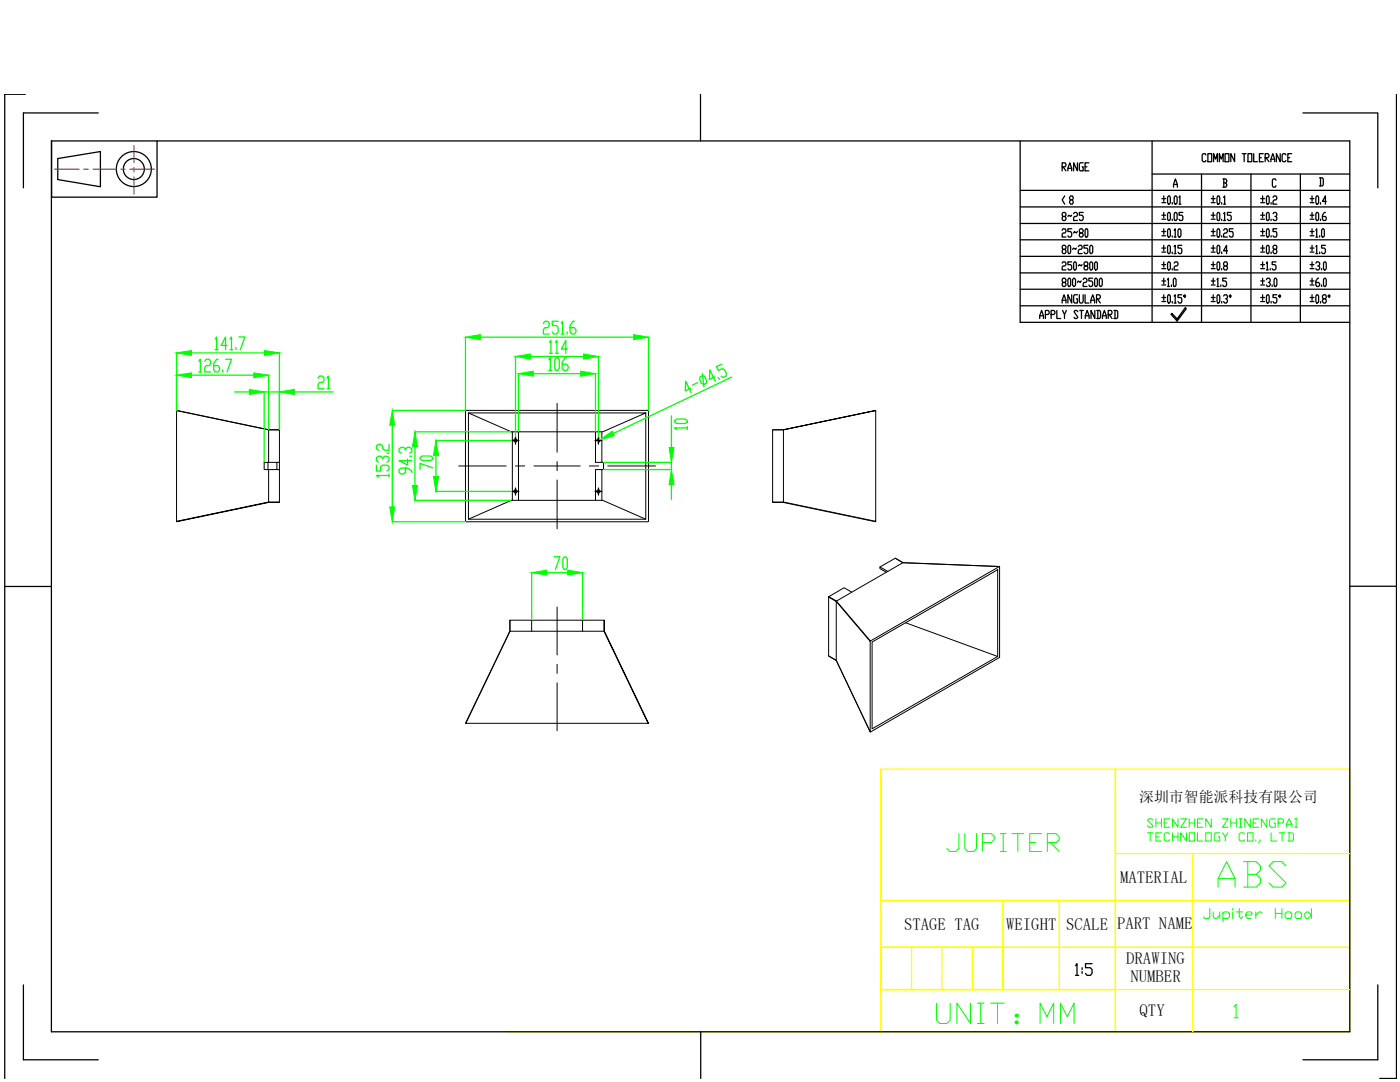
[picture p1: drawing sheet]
<svg xmlns="http://www.w3.org/2000/svg" width="279mm" height="216mm" viewBox="0 0 279 216" stroke-linecap="round" stroke-linejoin="round" font-family="sans-serif">
<defs><g id="words">
<text font-size="8.8" fill="#0f0" x="242.4" y="178.2">ABS</text>
<text font-size="7.5" fill="#0f0" x="185.9" y="205.3">UNIT：MMMM</text>
<text font-size="7.1" fill="#0f0" x="188" y="171.1">JUPITER</text>
<text font-size="5.8" fill="#0f0" x="201.8" y="204.2">：</text>
<text font-size="4.4" x="211" y="45.2">8~25</text>
<g font-size="3.3">
<text x="223.5" y="176.3">MATERIAL</text>
<text x="180.4" y="185.5">STAGE TAG</text>
<text x="200.8" y="185.5">WEIGHT</text>
<text x="212.8" y="185.5">SCALE</text>
<text x="222.9" y="185.4">PART NAME</text>
<text x="224.8" y="192.4">DRAWING</text>
<text x="225.6" y="195.9">NUMBER</text>
<text x="227.4" y="202.7">QTY</text>
</g>
<text font-size="3" x="227.3" y="160">深圳市智能派科技有限公司</text>
</g></defs>
<!-- layer: 0 -->
<g fill="none" stroke="#000" stroke-width=".2">
<path d="M35.2 81.9l18.4 3.9h2.2v6.5h-2.2M53.5 92.3v1.4M53.6 93.7h2.2v6.5M53.6 85.7l2.2 .1M55.3 92.3v1.4M55.8 92.3v1.4M93 81.8v22.3M93 81.9h36.3M93.5 82.4h35.4l-8.6 3.8h-18.3l-8.5-3.8v21.2l8.5-3.8h18.3l8.6 3.8M102.2 86.2v13.6M103.5 86.2v13.6M118.8 86.2v6.1h1.3"/>
<path d="M120.1 86.2v6.1h.4v1.4h-.4v6.1M120.1 93.7h-1.3v6.1M128.9 82.4v21.2h-35.4M129.3 81.8l.1 .1M129.4 81.9v22.1M156.4 85.7l-2.2 .1M174.8 81.9l-18.4 3.9 18.4-3.9v22.1l-18.4-3.8v-14.4h-2.2v14.4h2.2l18.4 3.8M53.6 100.3l2.2-.1h-2.2l-18.4 3.8v-22.1l18.4 3.9v6.5h-.9v1.4h.9v6.6l-18.4 3.7M93 104.1h36.3M129.4 104l-.1 .1M154.2 100.2l2.2 .1M165.4 119l-.1 .1"/>
<path d="M166.9 119.9v.1M170 118.2l-1.5-.9-3.1 1.8 1.5 .8M177.2 114l-1.6-.9v.4l1.3 .7M178.6 111.4h.1M178.7 111.4l1.5 .9 19.2 .7M180.2 112.3l-1.5-.9-3.1 1.7M199.4 113l.1 18.1M199.4 113l-19.2-.7-13.3 7.6M199.4 113l-25.7 14.9-6.8-8M101.8 123.8l-.1 2.2M106.1 126v-2.2h-4.3v2.2l-8.8 18.3M106.1 123.8h10.2"/>
<path d="M120.5 126l8.9 18.3zM120.5 123.8h-4.2v2.2M120.6 126v-2.2l-.1 2.2h-18.7l-8.8 18.3h36.3M165.3 130.8l.1 .1M165.4 130.9l1.5 .9 6.8 14.2M166.9 131.7h.1M166.9 120v11.8l6.8 14.2M166.9 120l-1.5-.9v11.8l1.5 .9M166.9 120l6.8 8v18M173.7 127.9h-.1M174 128.1l25.1-14.4v17.3l-25.1 14.4zM180.7 124.3l18.4 6.7"/>
<path d="M199.4 131.2l-25.7 14.9M199.5 131.1l-.1 .1M173.6 146h.1"/>
<circle cx="102.9" cy="87.9" r=".32"/>
<circle cx="102.9" cy="98" r=".32"/>
<circle cx="119.4" cy="98" r=".32"/>
<circle cx="119.4" cy="87.9" r=".32"/>
</g>
<!-- layer: VhF -->
<g fill="none" stroke="#0f0" stroke-width=".25">
<path d="M35.2 70.4v11.5M38.2 70.4h14.6M38.2 74.9h12.4M39.7 72.1l.3-.4v2.5M39.7 74.2h.6M40.9 72.1l.3-.4h.6l.3 .4v.4l-.3 .5h-.6l-.3 .4v.8h1.2M42.9 67.7l.3-.5v2.6M42.9 69.8h.6M43.5 71.7h-.3l-.6 .8v1.3l.3 .4h.6l.3-.4v-.4l-.3-.4h-.9M44.4 73.8v.4M45 71.7h1.2l-.9 2.5M45.3 68.9h-1.2l.9-1.7v2.6"/>
<path d="M45.9 67.7l.3-.5v2.6M45.9 69.8h.6M46.8 78.2h3M47.1 69.4v.4M47.7 67.2h1.2l-.9 2.6M53.6 74.9v10.8M55.8 70.4v15.3M55.8 78.2h-3.1v14M58.7 78.2h7.8M63.5 75.5l.3-.5h.6l.3 .5v.4l-.3 .4h-.6l-.3 .4v.9h1.2M65.2 75.5l.3-.5v2.6M65.2 77.6h.6"/>
<path d="M92.9 67.3v14.6M95.9 67.3h30.6M102.9 71.1v16.1M103.5 74.6v11.5M105.8 71.1h10.7M106.4 74.6h9.5M108.4 64.5l.3-.4h.6l.3 .4v.5l-.3 .4h-.6l-.3 .4v.8h1.2M109.5 71.8l.3-.4v2.5M109.5 73.9h.6M109.7 68.4l.3-.4v2.5M109.7 70.5h.6M110.8 68.4l.3-.4v2.5"/>
<path d="M110.8 70.5h.6M111 71.4h.3l.3 .4v1.7l-.3 .4h-.3l-.3-.4v-1.7zM111.4 64.1h-1.2v.9h.9l.3 .4v.8l-.3 .4h-.6l-.3-.4M112 64.5l.3-.4v2.5M112 66.6h.6M113.1 71.4h-.3l-.6 .8v1.3l.3 .4h.6l.3-.4v-.4l-.3-.4h-.9M113.2 66.2v.4M113.2 69.7h-1.2l.9-1.7v2.5M114.7 64.1h-.3l-.6 .9v1.2l.3 .4h.6l.2-.4v-.4l-.2-.4h-.9M118.8 74.6v11.5M119.4 71.1v16.1M129.4 67.3v14.6"/>
<path d="M137.9 77.5l-1.1 .5v-1.9l1.1 2.3M139.2 76.3l-1 .5M139.7 75.2l.5-.3 .5 .3 .3 .8-.1 .5-.5 .2-.4-.2-.4-.8zM140.2 74.5l.3 2.7M142.6 75.2l-1 .5 .1-1.9 1.1 2.3M143.4 75.3l.2 .4M144.1 72.7l-1.1 .5 .4 .7 .8-.4 .4 .3 .4 .8-.1 .5-.5 .2-.5-.2M146 75.2l-23.6 11.3M75.1 92.8v1.2h.9v-.9l.4-.3h.8l.5 .3v.6l-.5 .3M76.4 91.6v-.3l-.4-.3h-.5l-.4 .3v.6l.4 .3M76.4 91.3l.4-.3h.4l.5 .3v.6l-.5 .3M77.2 90.4h.5"/>
<path d="M77.7 94.9h-2.6l.4 .3M77.7 88.7v1.1h-.9l-.4-.3v-.5l-.4-.3h-.5l-.4 .3v.5l.4 .3M77.7 94.6v.6M78.3 81.9h14.6M78.3 84.9v16.2M80.9 93.4v.9l-.4 .3h-.4l-.5-.3v-.6l.5-.3h1.2l.9 .6v.3M80.9 89.8v-.3l-.4-.2h-.4l-.5 .2v.6l.5 .3M80.9 89.5l.4-.2h.5l.4 .2v.6l-.4 .3M81.3 91.6v1.2l-1.7-.9h2.6M81.8 91h.4M82.8 86.2h19.2M82.8 99.8h19.2"/>
<path d="M82.8 89.1v7.8M83.8 91.3l.5-.3h1.7l.4 .3v.3l-.4 .3h-1.7l-.5-.3zM86.4 93.4l-2.6-.9v1.2M87 87.9h15.2M87 98.1h15.2M87 90.9v4.2M119.7 87.8l-.6 .3M120.5 92.3h13.5v1.4h-13.5M134 83v6.3M134 96.7v2.9M134.6 83.9l.5-.3h1.7l.4 .3v.3l-.4 .3h-1.7l-.5-.3zM137.2 85.4h-2.6l.5 .3"/>
<path d="M137.2 85.1v.6M78.3 104.1h14.6M106.1 114.3v9.4M109.1 114.3h4.2M110.5 111.1h1.2l-.9 2.5M112.6 111.1h.3l.3 .4v1.7l-.3 .4h-.3l-.3-.4v-1.7zM116.3 114.3v9.4"/>
</g>
<g fill="#0f0" stroke="#0f0" stroke-width=".2">
<path d="M92.9 67.3l3-.5v1z"/>
<path d="M126.5 66.8l2.9 .5-2.9 .5z"/>
<path d="M78.3 81.9l.5 3h-1z"/>
<path d="M77.8 101.1h1l-.5 3z"/>
<path d="M103.5 74.6l2.9-.5v1z"/>
<path d="M115.9 74.1l2.9 .5-2.9 .5z"/>
<path d="M82.8 86.2l.5 2.9h-1z"/>
<path d="M82.3 96.9h1l-.5 2.9z"/>
<path d="M102.9 71.1l2.9-.5v1z"/>
<path d="M116.5 70.6l2.9 .5-2.9 .5z"/>
<path d="M87 87.9l.5 3h-1z"/>
<path d="M86.5 95.1h1l-.5 3z"/>
<path d="M119.7 87.8l2.5-1.8 .4 .9z"/>
<path d="M134 93.7l.5 3h-1z"/>
<path d="M133.5 89.3h1l-.5 3z"/>
<path d="M35.2 70.4l3-.5v1z"/>
<path d="M52.8 69.9l3 .5-3 .5z"/>
<path d="M50.6 74.4l3 .5-3 .5z"/>
<path d="M35.2 74.9l3-.5v1z"/>
<path d="M49.8 77.7l2.9 .5-2.9 .5z"/>
<path d="M55.8 78.2l2.9-.5v1z"/>
<path d="M106.1 114.3l3-.5v.9z"/>
<path d="M113.3 113.8l3 .5-3 .4z"/>
</g>
<path d="M102.9 87.2v.7h-.7M102.9 97.4v.7h-.7M103.6 87.9h-.7v.7M103.6 98.1h-.7v.7M119.4 87.2v.7h-.6M119.4 97.4v.7h-.6M120.1 87.9h-.7v.7M120.1 98.1h-.7v.7" fill="none" stroke="#000" stroke-width=".25"/>
<path d="M91.5 93h9.5M102.9 93h1.8M106.6 93h9.2M111.2 80.5v9.7M111.2 92.1v1.8M111.2 95.8v9.7M117.6 93h1.9M121.3 93h9.5M111.2 121.1v9.6M111.2 132.6v1.8M111.2 136.2v9.6" fill="none" stroke="#000" stroke-width=".2"/>
<g fill="none" stroke="#0f0" stroke-width=".2">
<path d="M229 166.2h1.1M229.5 166.2v1.6M230.1 163.7l-.3-.3h-.5l-.3 .3 1.1 1.1-.3 .3h-.5l-.3-.3M230.7 163.4v1.7M230.7 164.2h1.1M230.7 167h.5M231.8 166.2h-1.1v1.6h1.1M231.8 163.4v1.7M232.3 164.2h.6M233.4 163.4h-1.1v1.7h1.1M233.4 166.4l-.3-.2h-.5l-.3 .2v1.2l.3 .2h.5l.3-.2M234 167h1.1"/>
<path d="M234 166.2v1.6M235.1 163.4v1.7l-1.1-1.7v1.7M235.1 166.2v1.6M235.6 163.4h1.2l-1.2 1.7h1.2M236.8 166.2v1.6l-1.2-1.6v1.6M237.3 166.2h1.1v1.6h-1.1zM237.3 164.2h1.1M237.3 163.4v1.7M238.4 163.4v1.7M239 166.2v1.6h1.1M239 164.2h.5M240.1 163.4h-1.1v1.7h1.1"/>
<path d="M240.6 166.2h1.1v1.6h-1.1zM241.7 163.4v1.7l-1.1-1.7v1.7M243.4 166.2h-.8l-.3 .2v1.2l.3 .2h.8v-.8h-.3M244 163.4h1.1l-1.1 1.7h1.1M244 166.2l.5 .8v.8M245.1 166.2l-.6 .8M245.6 164.2h1.1M245.6 163.4v1.7M246.7 163.4v1.7M247.3 165.1h.6M247.3 163.4h.6M247.6 163.4v1.7"/>
<path d="M248.4 166.4l-.3-.2h-.5l-.3 .2v1.2l.3 .2h.5l.3-.2M249 166.2h1.1v1.6h-1.1zM249.5 163.4v1.7l-1.1-1.7v1.7M250.1 164.2h.5M250.6 167.6v.2M251.2 163.4h-1.1v1.7h1.1M251.5 167.6v.2l-.3 .3M252.8 163.4v1.7l-1.1-1.7v1.7M253.7 166.2v1.6h1.1M254.5 163.4h-.8l-.3 .3v1.1l.3 .3h.8v-.9h-.3M255.1 164.2h.8l.3-.3v-.2l-.3-.3h-.8v1.7M255.3 166.2h1.1"/>
<path d="M255.9 166.2v1.6M256.7 165.1v-.6l.6-1.1 .5 1.1v.6M256.7 164.5h1.1M257 166.2h.8l.3 .2v1.2l-.3 .2h-.8M257.3 166.2v1.6M258.4 165.1h.5M258.4 163.4h.5M258.7 163.4v1.7M241.4 181.3v1.6l-.3 .4h-.6l-.3-.4M242.1 182v.9l.4 .4h.3l.6-.7M243.4 182v1.3M244.1 182.3l.3-.3h.6l.4 .3v.6l-.4 .4h-.9"/>
<path d="M244.1 182v1.9M246 181.3v.3M246 182v1.3M246.7 182h1.3M247.3 181.3v1.6l.4 .4 .3-.4M248.6 182.6h1l.4-.3-.4-.3h-.6l-.4 .3v.6l.4 .4h.6M250.6 182v1.3M251.9 182.3l-.3-.3h-.3l-.7 .6M254.5 181.3v2M254.5 182.3h1.3M255.8 181.3v2M256.5 182.3l.3-.3h.7l.3 .3v.6l-.3 .4h-.7l-.3-.4z"/>
<path d="M258.5 182.3l.3-.3h.6l.4 .3v.6l-.4 .4h-.6l-.3-.4zM260.4 182.3l.3-.3h.3l.7 .6-.7 .7h-.3l-.3-.4zM261.7 181.3v2M246.3 200.9l.4-.5v2.7M246.3 203.1h.9"/>
</g>
<!-- layer: 0 -->
<g fill="none" stroke="#ff0" stroke-width=".25">
<path d="M175.8 153.5h46.8v26.2M222.6 153.5v35.5h46.8v16.9h-46.8v-16.9h46.8v-18.7M222.6 153.5h46.8v16.8h-46.8zM175.8 179.7h24.4v9.3h-24.4v8.5h24.4v-8.5h-24.4zM211.4 179.7v17.8M222.6 179.7h-46.8v-26.2v52.4h-74.8M222.6 179.7v9.3h-22.4v8.5h22.4M222.6 179.7h-22.4v9.3h22.4v8.5M222.6 179.7h46.8M238.1 170.3v35.6M175.8 197.5h46.8v8.4h-46.8zM175.8 189h24.4v8.5h-24.4z"/>
<path d="M181.9 189v8.5M188 189v8.5M194.1 189v8.5M222.6 197.5h46.8"/>
</g>
<g fill="none" stroke="#000" stroke-width=".25">
<path d="M5.1 18.8h-4.2v196.4M139.8 18.8v9.3M278.7 18.8v196.4h-3.3M10.3 28.1h259.1v177.8h-259.1zM10.3 28.1v11.2h21v-11.2M11.5 31.6l8.5-1.4v7.1l-8.5-1.5zM19.6 22.5h-14.9v15M203.6 28.1v36.2h65.8M203.6 38h65.8M212 33.3h.5l.2-.3v-.3l-.2-.2h-.5v1.6M212.1 33.3l.6 .8M212.5 39.1l-.5 .8 .5 .8"/>
<path d="M213.1 34.1v-.5l.4-1.1 .4 1.1v.5M213.1 33.6h.8M213.7 39.9l-.2-.5 .2-.3h.3l.2 .5-.2 .3h-.3l-.2 .3 .2 .5h.3l.2-.3-.2-.5M215 32.5v1.6l-.7-1.6v1.6M216.2 32.5h-.6l-.2 .2v1.1l.2 .3h.6v-.8h-.2M216.5 33.3h.4M217.3 32.5h-.8v1.6h.8M229.9 34.7h39.5M229.9 28.1v36.2M231.9 39.6h.7M232.3 39.1v1.1M233.2 39.1h.2l.2 .3v1l-.2 .3h-.2l-.2-.3v-1z"/>
<path d="M234.2 37.4v-.6l.4-1.1 .4 1.1v.6M234.2 36.8h.8M234.5 39.1h.2l.2 .3v1l-.2 .3h-.2l-.2-.3v-1zM235.3 39.4l.2-.3v1.6M239.8 34.7v29.6M240.7 30.9l-.2-.2h-.4l-.2 .2v1.1l.2 .3h.4l.2-.3M241.1 30.7h.7v1.6h-.7zM241.7 39.6h.8M242.1 39.1v1.1M242.2 32.3v-1.6l.4 1.1 .4-1.1v1.6M243 39.1h.3l.1 .3v1l-.1 .3h-.3l-.1-.3v-1zM243.3 32.3v-1.6l.4 1.1 .4-1.1v1.6"/>
<path d="M244.1 35.7h.5l.2 .3v.3l-.2 .2M244.2 39.4l.2-.3v1.6M244.2 36.5h.4l.2 .6-.2 .3h-.5M244.2 35.7v1.7M244.5 30.7h.8v1.6h-.8zM246.4 30.7v1.6l-.8-1.6v1.6M247.9 30.7h.8M248.3 30.7v1.6M249.1 30.7h.7v1.6h-.7zM249.7 34.7v29.6M250.2 30.7v1.6h.8M251.3 31.5h.4"/>
<path d="M251.6 39.6h.8M252 39.1v1.1M252.1 30.7h-.8v1.6h.8M252.5 31.5h.5l.3-.3v-.3l-.3-.2h-.5v1.6M252.7 31.5l.6 .8M252.9 39.1h.2l.2 .3v1l-.2 .3h-.2l-.2-.3v-1zM253.6 32.3v-.5l.4-1.1 .4 1.1v.5M253.6 31.8h.8M254.1 39.4l.2-.3h.3l.2 .3-.2 .5h-.3l-.2 .3v.5h.7M254.6 36l-.1-.3h-.4l-.2 .3v1.1l.2 .3h.4l.1-.3M255.5 30.7v1.6l-.8-1.6v1.6M256.6 30.9l-.1-.2h-.4l-.2 .2v1.1l.2 .3h.4l.1-.3"/>
<path d="M257 31.5h.4M257.8 30.7h-.8v1.6h.8M259.5 34.7v29.6M260 22.5h15v15M261.5 39.6h.7M261.8 39.1v1.1M262.8 39.1h.2l.2 .3v1l-.2 .3h-.2l-.2-.3v-1zM263.3 35.5h.6l.2 .2v1.1l-.2 .3h-.6M263.5 35.5v1.6M203.6 57.7h65.8M203.6 54.5h65.8M203.6 51.2h65.8"/>
<path d="M203.6 47.9h65.8M203.6 44.6h65.8M203.6 41.3h65.8M212 45.9l.1-.3h.4l.2 .3-.2 .6h-.4l-.1 .3v.5h.7M212 52.5l.1-.2h.4l.2 .2v.3l-.2 .3h-.4l-.1 .2v.6h.7M212 59.9h.7M212.1 49.8l-.1-.6 .1-.2h.4l.2 .2v.3l-.2 .3h-.4l-.1 .3 .1 .5h.4l.2-.3-.2-.5M212.1 56.4l-.1-.3 .1-.6h.4l.2 .3-.2 .6h-.4l-.1 .2 .1 .6h.4l.2-.3-.2-.5M213.3 49h.2l.2 .2v1.1l-.2 .3h-.2l-.2-.3v-1.1zM213.3 55.5h.2l.2 .3v1.1l-.2 .3h-.2l-.2-.3v-1.1zM213.9 45.6h-.8v.6h.6l.2 .3v.5l-.2 .3h-.4l-.2-.3M213.9 58.8v1.7l-.8-1.7v1.7"/>
<path d="M213.9 52.3h-.8v.5h.6l.2 .3v.5l-.2 .3h-.4l-.2-.3M214.3 55.5h.1l.2 .3v1.1l-.2 .3h-.1l-.2-.3v-1.1zM214.4 52.3h.2l.2 .2v1.1l-.2 .3h-.2l-.1-.3v-1.1zM214.8 49.5l-.2 .3-.3-.3-.2 .3M215 58.8h-.6l-.1 .3v1.1l.1 .3h.6v-.9h-.2M215.2 49.2l.2-.2h.4l.2 .2-.2 .6h-.4l-.2 .3v.5h.8M215.4 58.8v1.4l.2 .3h.4l.2-.3v-1.4M215.6 46.5l-.2-.3 .2-.6h.4l.2 .3-.2 .6h-.4l-.2 .3 .2 .5h.4l.2-.3v-.2l-.2-.3M215.8 56.1l-.2 .3-.4-.3-.2 .3M216 52.8l-.2 .3-.4-.3-.2 .3M216.2 55.8l.1-.3h.4l.2 .3-.2 .6h-.4l-.1 .2v.6h.7M216.5 58.8v1.7h.8"/>
<path d="M216.5 53.1l-.2-.3v-.3l.2-.2h.4l.2 .2-.2 .6h-.4l-.2 .2v.3l.2 .3h.4l.2-.3-.2-.5M216.7 45.6h.2l.2 .3v1.1l-.2 .3h-.2l-.2-.3v-1.1zM217.1 49h-.8v.5h.6l.2 .3v.5l-.2 .3h-.4l-.2-.3M217.7 49l.4 .2v1.1l-.2 .3h-.2l-.2-.3v-1.1zM217.7 52.3l.4 .2v1.1l-.2 .3-.4-.3v-1.1zM217.7 59.9h.8M218.1 55.5h-.8v.6h.6l.2 .3v.5l-.2 .3h-.4l-.2-.3M218.6 55.5h.2l.2 .3v1.1l-.2 .3h-.2l-.1-.3v-1.1zM218.6 52.3h.2l.2 .2v1.1l-.2 .3h-.2l-.1-.3v-1.1zM218.8 59.6h.6l.2-.2v-.3l-.2-.3h-.6v1.7M219 59.6l.6 .9M219.6 55.5h.2l.2 .3v1.1l-.2 .3h-.2l-.2-.3v-1.1z"/>
<path d="M231.9 40.4h.7M231.9 43.7h.7M231.9 42.9h.7M231.9 47h.7M231.9 46.2h.7M231.9 50.3h.7M231.9 49.5h.7M231.9 56.9h.7M231.9 56.1h.7M231.9 53.6h.7M231.9 52.8h.7M231.9 59.4h.7"/>
<path d="M232.3 42.4v1M232.3 45.6v1.2M232.3 49v1.1M232.3 52.3v1M232.3 55.5v1.1M232.3 58.8v1.1M233 55.8l.2-.3v1.7M233 57.2h.4M233.2 45.6h.2l.2 .3v1.1l-.2 .3h-.2l-.2-.3v-1.1zM233.2 42.4h.2l.2 .2v1.1l-.2 .3h-.2l-.2-.3v-1.1zM233.2 52.3h.2l.2 .2v1.1l-.2 .3h-.2l-.2-.3v-1.1zM233.2 49h.2l.2 .2v1.1l-.2 .3h-.2l-.2-.3v-1.1z"/>
<path d="M233.2 58.8h.2l.2 .3v1.1l-.2 .3h-.2l-.2-.3v-1.1zM233.8 56.9v.3M233.9 40.4v.3M233.9 43.7v.3M233.9 47v.3M233.9 50.3v.3M233.9 53.6v.3M234.3 45.9l.2-.3v1.7M234.3 52.5l.2-.2h.4l.2 .2-.2 .6h-.4l-.2 .2v.6h.8M234.3 55.5h.2l.2 .3v1.1l-.2 .3h-.2l-.1-.3v-1.1zM234.3 49.2l.2-.2v1.6M234.3 59.1l.2-.3v1.7"/>
<path d="M234.3 47.3h.4M234.3 50.6h.4M234.5 42.4l.4 .2v1.1l-.2 .3-.4-.3v-1.1zM235.3 45.6h.2l.2 .3v1.1l-.2 .3-.4-.3v-1.1zM235.3 40.7h.4M235.9 49h-.8v.5h.6l.2 .3v.5l-.2 .3h-.4l-.2-.3M235.9 58.8h-.8v.6h.6l.2 .2v.6l-.2 .3h-.4l-.2-.3M236.1 42.4h-.8v.5h.6l.2 .3v.5l-.2 .3h-.4l-.2-.3M236.4 58.8l.2 .3-.2 .3-.2-.3zM241.7 40.4h.8M241.7 43.7h.8M241.7 42.9h.8"/>
<path d="M241.7 47h.8M241.7 46.2h.8M241.7 50.3h.8M241.7 49.5h.8M241.7 56.9h.8M241.7 56.1h.8M241.7 53.6h.8M241.7 52.8h.8M241.7 59.4h.8M242.1 42.4v1M242.1 45.6v1.2M242.1 49v1.1"/>
<path d="M242.1 52.3v1M242.1 55.5v1.1M242.1 58.8v1.1M242.9 55.8l.1-.3v1.7M242.9 57.2h.4M243 49h.3l.1 .2v1.1l-.1 .3h-.3l-.1-.3v-1.1zM243 45.6h.3l.1 .3v1.1l-.1 .3h-.3l-.1-.3v-1.1zM243 42.4h.3l.1 .2v1.1l-.1 .3h-.3l-.1-.3v-1.1zM243 52.3h.3l.1 .2v1.1l-.1 .3h-.3l-.1-.3v-1.1zM243 58.8h.3l.1 .3v1.1l-.1 .3h-.3l-.1-.3v-1.1zM243.6 56.9v.3M243.8 40.4v.3"/>
<path d="M243.8 43.7v.3M243.8 47v.3M243.8 50.3v.3M243.8 53.6v.3M244.2 45.9l.2-.3h.4l.2 .3-.2 .6h-.4l-.2 .3v.5h.8M244.2 42.6l.2-.2v1.6M244.2 59.1l.2-.3h.4l.2 .6-.2 .2h-.2M244.2 40.7h.4M244.2 44h.4M244.4 53.1l-.2-.3v-.3l.2-.2h.4l.2 .2-.2 .6h-.4l-.2 .2v.3l.2 .3h.4l.2-.3-.2-.5M244.8 55.5h-.8v.6h.6l.2 .3v.5l-.2 .3h-.4l-.2-.3M244.8 59.6l.2 .3-.2 .6h-.4l-.2-.3"/>
<path d="M245 50.1h-.8l.6-1.1v1.6M245.5 58.8l.2 .3-.2 .3-.2-.3zM245.7 42.4h-.7v.5h.5l.2 .3v.5l-.2 .3h-.3l-.2-.3M246.1 45.6h-.8v.6h.6l.2 .3v.5l-.2 .3h-.4l-.2-.3M251.6 40.4h.8M251.6 43.7h.8M251.6 42.9h.8M251.6 47h.8M251.6 46.2h.8M251.6 50.3h.8M251.6 49.5h.8M251.6 56.9h.8"/>
<path d="M251.6 56.1h.8M251.6 53.6h.8M251.6 52.8h.8M251.6 59.4h.8M252 42.4v1M252 45.6v1.2M252 49v1.1M252 52.3v1M252 55.5v1.1M252 58.8v1.1M252.7 55.8l.2-.3h.4l.2 .3v.3l-.2 .3h-.2M252.7 52.5l.2-.2v1.6"/>
<path d="M252.7 53.9h.4M252.9 42.4h.2l.2 .2v1.1l-.2 .3h-.2l-.2-.3v-1.1zM252.9 45.6h.2l.2 .3v1.1l-.2 .3h-.2l-.2-.3v-1.1zM252.9 49h.2l.2 .2v1.1l-.2 .3h-.2l-.2-.3v-1.1zM252.9 58.8h.2l.2 .3v1.1l-.2 .3h-.2l-.2-.3v-1.1zM253.3 56.4l.2 .2-.2 .6h-.4l-.2-.3M253.5 53.6v.3M253.7 40.4v.3M253.7 43.7v.3M253.7 47v.3M253.7 50.3v.3M253.9 56.9v.3"/>
<path d="M254.1 42.6l.2-.2h.3l.2 .5-.2 .3h-.2M254.3 49.8l-.2-.3v-.3l.2-.2h.3l.2 .5-.2 .3h-.3l-.2 .3 .2 .5h.3l.2-.3-.2-.5M254.4 55.5h.2l.2 .3v1.1l-.2 .3h-.2l-.1-.3v-1.1zM254.6 43.2l.2 .2-.2 .6h-.3l-.2-.3M254.6 52.3h-.7v.5h.5l.2 .3v.5l-.2 .3h-.3l-.2-.3M254.8 45.6h-.7v.6h.5l.2 .3v.5l-.2 .3h-.3l-.2-.3M254.8 58.8h-.7v.6h.5l.2 .2v.6l-.2 .3h-.3l-.2-.3M255.4 58.8l.2 .3-.2 .3-.2-.3zM261.5 40.4h.7M261.5 43.7h.7M261.5 42.9h.7M261.5 47h.7"/>
<path d="M261.5 46.2h.7M261.5 50.3h.7M261.5 49.5h.7M261.5 56.9h.7M261.5 56.1h.7M261.5 53.6h.7M261.5 52.8h.7M261.5 59.4h.7M261.8 42.4v1M261.8 45.6v1.2M261.8 49v1.1M261.8 52.3v1"/>
<path d="M261.8 55.5v1.1M261.8 58.8v1.1M262.6 45.9l.2-.3v1.7M262.6 49.2l.2-.2v1.6M262.6 52.5l.2-.2h.4l.2 .2v.3l-.4 .3M262.6 47.3h.4M262.6 50.6h.4M262.8 42.4h.2l.2 .2v1.1l-.2 .3h-.2l-.2-.3v-1.1zM262.8 58.8h.2l.2 .3v1.1l-.2 .3h-.2l-.2-.3v-1.1zM263.2 55.5h-.2l-.4 .6v.8l.2 .3h.4l.2-.6-.2-.2h-.6M263.2 53.1l.2 .2v.3l-.2 .3h-.4l-.2-.3M263.4 47v.3"/>
<path d="M263.4 50.3v.3M263.5 40.4v.3M263.5 43.7v.3M263.8 53.6v.3M263.8 56.9v.3M263.9 45.6h.2l.2 .3v1.1l-.2 .3h-.2l-.1-.3v-1.1zM264.1 59.6l-.2-.2v-.3l.2-.3h.4l.2 .6-.2 .2h-.4l-.2 .3 .2 .6h.4l.2-.3-.2-.6M264.3 55.5h.2l.2 .3v1.1l-.2 .3h-.2l-.2-.3v-1.1zM264.3 52.3h.2l.2 .2v1.1l-.2 .3h-.2l-.2-.3v-1.1zM264.5 42.4h-.2l-.4 .5v.8l.2 .3h.4l.2-.3-.2-.5h-.6M264.5 49h-.7v.5h.5l.2 .3v.5l-.2 .3h-.4l-.1-.3M264.7 40.2h-.8l.6-1.1v1.6"/>
<path d="M265.3 58.8l.1 .3-.1 .3-.2-.3zM203.6 61h65.8M207.5 63.6v-.6l.4-1.1 .4 1.1v.6M207.5 63h.8M208.6 62.8h.6l.2-.3v-.3l-.2-.3h-.6v1.7M209.8 62.8h.5l.2-.3v-.3l-.2-.3h-.5v1.7M210.9 61.9v1.7h.8M212 60.5v-.6l.4-1.1 .3 1.1v.6M212.1 61.9l.3 .9v.8M212.8 61.9l-.4 .9M215.1 62.2l-.2-.3h-.4l-.2 .3 .8 1.1-.2 .3h-.4l-.2-.3M215.5 61.9h.7"/>
<path d="M215.8 61.9v1.7M216.6 63.6v-.6l.4-1.1 .4 1.1v.6M216.6 63h.8M217.7 60.5v-.6l.4-1.1 .4 1.1v.6M218.5 61.9v1.7l-.8-1.7v1.7M218.9 61.9h.6l.1 .3v1.1l-.1 .3h-.6M219.1 61.9v1.7M220 63.6v-.6l.4-1.1 .4 1.1v.6M220 63h.8M221.2 62.8h.6l.1-.3-.1-.6h-.6v1.7M221.4 62.8l.5 .8M222.3 61.9h.6l.2 .3v1.1l-.2 .3h-.6"/>
<path d="M222.5 61.9v1.7M231.9 60.2h.7M233.7 62.7l.2-.2 1 1.1v.5zM233.9 60.2v.3M234.3 60.5h.4M236.6 61.4l.1 .2-1.8 2.5v-.5zM241.7 60.2h.8M243.8 60.2v.3M251.6 60.2h.8M253.7 60.2v.3M261.5 60.2h.7M263.5 60.2v.3"/>
<path d="M.9 117h9.4M269.4 117h9.3M4.7 196.5v15h14.9M214.6 192.7l.3-.4v2.3M214.6 194.6h.7M216 193.1v.4M216 193.9v.3M217.9 192.3h-1.3v.8h1l.3 .4v.7l-.3 .4h-.7l-.3-.4M275 196.5v15h-15M139.8 205.9v9.3"/>
<circle cx="26.7" cy="33.7" r="3.5"/>
<circle cx="26.7" cy="33.7" r="2.1"/>
</g>
<!-- layer: DEFAULT_1 -->
<path d="M10.9 33.8h4.9M16.7 33.8h.9M18.6 33.8h4.6M24.1 33.8h.9M25.9 33.8h5M26.7 29v3.5M26.7 33.4v.9M26.7 35.3v3.4" fill="none" stroke="#f00" stroke-width=".2"/>
<use href="#words"/>
</svg>
